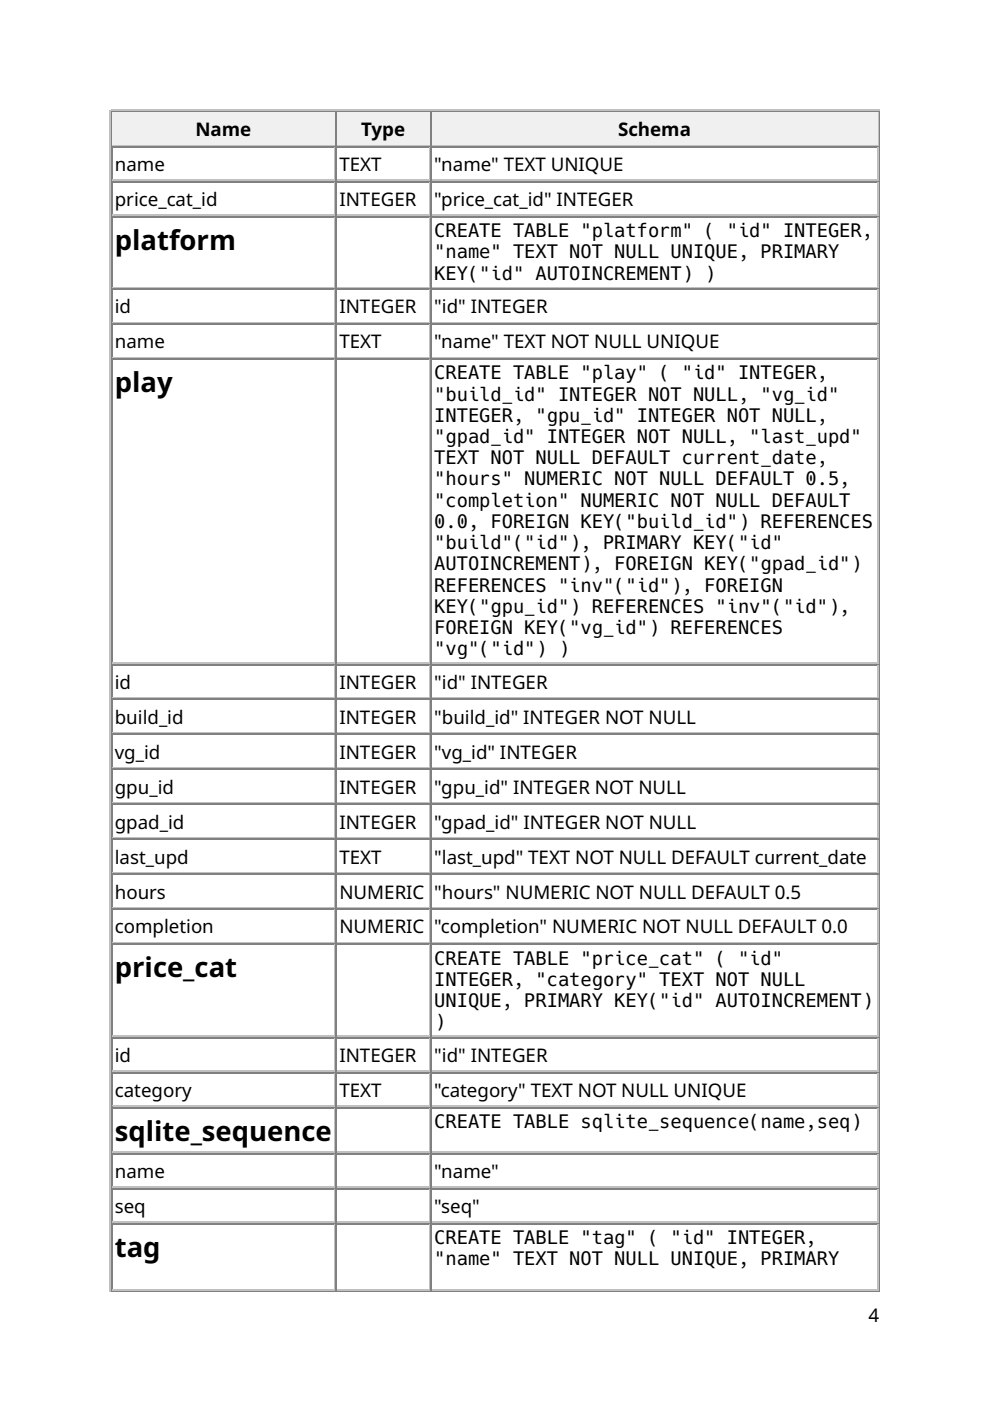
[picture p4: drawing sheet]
<svg xmlns="http://www.w3.org/2000/svg" width="210mm" height="297mm" viewBox="0 0 210 297" stroke-linecap="round" stroke-linejoin="round" font-family="sans-serif">
<defs><g id="words">
<g font-size="5.8">
<text x="24.3" y="52.9">platform</text>
<text x="24.3" y="83.1">play</text>
<text x="24.3" y="207.2">price_cat</text>
<text x="24.3" y="241.8">sqlite_sequence</text>
<text x="24.3" y="266.4">tag</text>
</g>
<g font-size="4">
<text x="41.4" y="28.8">Name</text>
<text x="76.6" y="28.8">Type</text>
<text x="131" y="28.8">Schema</text>
<text x="24.3" y="36.2">name</text>
<text x="72" y="36.2">TEXT</text>
<text x="92.1" y="36.2">&quot;name&quot; TEXT UNIQUE</text>
<text x="24.3" y="43.7">price_cat_id</text>
<text x="72" y="43.7">INTEGER</text>
<text x="92.1" y="43.7">&quot;price_cat_id&quot; INTEGER</text>
<text x="92.1" y="50.3">CREATE TABLE &quot;platform&quot; ( &quot;id&quot; INTEGER,</text>
<text x="92.1" y="54.8">&quot;name&quot; TEXT NOT NULL UNIQUE, PRIMARY</text>
<text x="92.1" y="59.3">KEY(&quot;id&quot; AUTOINCREMENT) )</text>
<text x="24.3" y="66.4">id</text>
<text x="72" y="66.4">INTEGER</text>
<text x="92.1" y="66.4">&quot;id&quot; INTEGER</text>
<text x="24.3" y="73.8">name</text>
<text x="72" y="73.8">TEXT</text>
<text x="92.1" y="73.8">&quot;name&quot; TEXT NOT NULL UNIQUE</text>
<text x="92.1" y="80.4">CREATE TABLE &quot;play&quot; ( &quot;id&quot; INTEGER,</text>
<text x="92.1" y="84.9">&quot;build_id&quot; INTEGER NOT NULL, &quot;vg_id&quot;</text>
<text x="92.1" y="89.4">INTEGER, &quot;gpu_id&quot; INTEGER NOT NULL,</text>
<text x="92.1" y="93.9">&quot;gpad_id&quot; INTEGER NOT NULL, &quot;last_upd&quot;</text>
<text x="92.1" y="98.4">TEXT NOT NULL DEFAULT current_date,</text>
<text x="92.1" y="102.9">&quot;hours&quot; NUMERIC NOT NULL DEFAULT 0.5,</text>
<text x="92.1" y="107.4">&quot;completion&quot; NUMERIC NOT NULL DEFAULT</text>
<text x="92.1" y="111.9">0.0, FOREIGN KEY(&quot;build_id&quot;) REFERENCES</text>
<text x="92.1" y="116.4">&quot;build&quot;(&quot;id&quot;), PRIMARY KEY(&quot;id&quot;</text>
<text x="92.1" y="120.9">AUTOINCREMENT), FOREIGN KEY(&quot;gpad_id&quot;)</text>
<text x="92.1" y="125.4">REFERENCES &quot;inv&quot;(&quot;id&quot;), FOREIGN</text>
<text x="92.1" y="129.9">KEY(&quot;gpu_id&quot;) REFERENCES &quot;inv&quot;(&quot;id&quot;),</text>
<text x="92.1" y="134.4">FOREIGN KEY(&quot;vg_id&quot;) REFERENCES</text>
<text x="92.1" y="138.9">&quot;vg&quot;(&quot;id&quot;) )</text>
<text x="24.3" y="146">id</text>
<text x="72" y="146">INTEGER</text>
<text x="92.1" y="146">&quot;id&quot; INTEGER</text>
<text x="24.3" y="153.5">build_id</text>
<text x="72" y="153.5">INTEGER</text>
<text x="92.1" y="153.5">&quot;build_id&quot; INTEGER NOT NULL</text>
<text x="24.3" y="160.9">vg_id</text>
<text x="72" y="160.9">INTEGER</text>
<text x="92.1" y="160.9">&quot;vg_id&quot; INTEGER</text>
<text x="24.3" y="168.3">gpu_id</text>
<text x="72" y="168.3">INTEGER</text>
<text x="92.1" y="168.3">&quot;gpu_id&quot; INTEGER NOT NULL</text>
<text x="24.3" y="175.7">gpad_id</text>
<text x="72" y="175.7">INTEGER</text>
<text x="92.1" y="175.7">&quot;gpad_id&quot; INTEGER NOT NULL</text>
<text x="24.3" y="183.1">last_upd</text>
<text x="72" y="183.1">TEXT</text>
<text x="92.1" y="183.1">&quot;last_upd&quot; TEXT NOT NULL DEFAULT current_date</text>
<text x="24.3" y="190.5">hours</text>
<text x="72" y="190.5">NUMERIC</text>
<text x="92.1" y="190.5">&quot;hours&quot; NUMERIC NOT NULL DEFAULT 0.5</text>
<text x="24.3" y="197.9">completion</text>
<text x="72" y="197.9">NUMERIC</text>
<text x="92.1" y="197.9">&quot;completion&quot; NUMERIC NOT NULL DEFAULT 0.0</text>
<text x="92.1" y="204.5">CREATE TABLE &quot;price_cat&quot; ( &quot;id&quot;</text>
<text x="92.1" y="209">INTEGER, &quot;category&quot; TEXT NOT NULL</text>
<text x="92.1" y="213.5">UNIQUE, PRIMARY KEY(&quot;id&quot; AUTOINCREMENT)</text>
<text x="92.1" y="218">)</text>
<text x="24.3" y="225.2">id</text>
<text x="72" y="225.2">INTEGER</text>
<text x="92.1" y="225.2">&quot;id&quot; INTEGER</text>
<text x="24.3" y="232.6">category</text>
<text x="72" y="232.6">TEXT</text>
<text x="92.1" y="232.6">&quot;category&quot; TEXT NOT NULL UNIQUE</text>
<text x="92.1" y="239.2">CREATE TABLE sqlite_sequence(name,seq)</text>
<text x="24.3" y="249.8">name</text>
<text x="92.1" y="249.8">&quot;name&quot;</text>
<text x="24.3" y="257.2">seq</text>
<text x="92.1" y="257.2">&quot;seq&quot;</text>
<text x="92.1" y="263.8">CREATE TABLE &quot;tag&quot; ( &quot;id&quot; INTEGER,</text>
<text x="92.1" y="268.3">&quot;name&quot; TEXT NOT NULL UNIQUE, PRIMARY</text>
<text x="184.1" y="280.2">4</text>
</g>
</g></defs>
<path d="M23.4 23.3v250.5M23.5 23.4h163M23.8 30.8h47.4M71 23.8v6.9" fill="none" stroke="#c0c0c0" stroke-width=".26"/>
<path d="M23.7 23.5v7.5M23.8 23.7h47.4M186.4 23.5v250.1M23.5 273.7h163" fill="none" stroke="#808080" stroke-width=".26"/>
<g fill="#f0f0f0">
<path d="M23.8 23.8h47.1v6.9h-47.1z"/>
<path d="M41.3 24.3h12.1v5.9h-12.1z"/>
</g>
<path d="M71.3 23.5v7.5M71.4 23.7h19.9" fill="none" stroke="#808080" stroke-width=".26"/>
<path d="M71.4 30.8h19.9M91.1 23.8v6.9" fill="none" stroke="#c0c0c0" stroke-width=".26"/>
<g fill="#f0f0f0">
<path d="M71.4 23.8h19.6v6.9h-19.6z"/>
<path d="M76.5 24.3h9.5v5.9h-9.5z"/>
</g>
<path d="M91.4 23.5v7.5M91.5 23.7h94.8" fill="none" stroke="#808080" stroke-width=".26"/>
<path d="M91.5 30.8h94.8M186.1 23.8v6.9" fill="none" stroke="#c0c0c0" stroke-width=".26"/>
<g fill="#f0f0f0">
<path d="M91.5 23.8h94.5v6.9h-94.5z"/>
<path d="M131 24.3h15.6v5.9h-15.6z"/>
</g>
<g fill="none" stroke="#808080" stroke-width=".26">
<path d="M23.7 31v242.6M23.8 31.1h47.4M23.8 38.5h47.4M71.3 31v242.6M71.4 31.1h19.9M71.4 38.5h19.9M91.4 31v242.6M91.5 31.1h94.8M91.5 38.5h94.8M23.8 45.9h47.4M71.4 45.9h19.9M91.5 45.9h94.8"/>
<path d="M23.8 61.3h47.4M23.8 68.7h47.4M23.8 76.1h47.4M71.4 61.3h19.9M71.4 68.7h19.9M71.4 76.1h19.9M91.5 61.3h94.8M91.5 68.7h94.8M91.5 76.1h94.8M23.8 140.9h47.4M23.8 148.3h47.4M23.8 155.7h47.4"/>
<path d="M71.4 140.9h19.9M71.4 148.3h19.9M71.4 155.7h19.9M91.5 140.9h94.8M91.5 148.3h94.8M91.5 155.7h94.8M23.8 163.1h47.4M23.8 170.5h47.4M23.8 177.9h47.4M71.4 163.1h19.9M71.4 170.5h19.9M71.4 177.9h19.9"/>
<path d="M91.5 163.1h94.8M91.5 170.5h94.8M91.5 177.9h94.8M23.8 185.3h47.4M23.8 192.7h47.4M71.4 185.3h19.9M71.4 192.7h19.9M91.5 185.3h94.8M91.5 192.7h94.8M23.8 200.2h47.4M71.4 200.2h19.9M91.5 200.2h94.8"/>
<path d="M23.8 220h47.4M23.8 227.4h47.4M23.8 234.8h47.4M71.4 220h19.9M71.4 227.4h19.9M71.4 234.8h19.9M91.5 220h94.8M91.5 227.4h94.8M91.5 234.8h94.8M23.8 244.6h47.4M23.8 252h47.4M23.8 259.4h47.4"/>
<path d="M71.4 244.6h19.9M71.4 252h19.9M71.4 259.4h19.9M91.5 244.6h94.8M91.5 252h94.8M91.5 259.4h94.8"/>
</g>
<g fill="none" stroke="#c0c0c0" stroke-width=".26">
<path d="M23.8 38.2h47.4M71 31.2v6.9M71 38.6v6.9M71.4 38.2h19.9M91.1 31.2v6.9M91.1 38.6v6.9M91.5 38.2h94.8M186.1 31.2v6.9M186.1 38.6v6.9M23.8 45.6h47.4M71 46v14.9M71.4 45.6h19.9"/>
<path d="M91.1 46v14.9M91.5 45.6h94.8M186.1 46v14.9M23.8 61h47.4M23.8 68.4h47.4M23.8 75.8h47.4M71 61.4v6.9M71 68.8v6.9M71 76.2v64.3M71.4 61h19.9M71.4 68.4h19.9M71.4 75.8h19.9"/>
<path d="M91.1 61.4v6.9M91.1 68.8v6.9M91.1 76.2v64.3M91.5 61h94.8M91.5 68.4h94.8M91.5 75.8h94.8M186.1 61.4v6.9M186.1 68.8v6.9M186.1 76.2v64.3M23.8 140.6h47.4M23.8 148h47.4M23.8 155.4h47.4"/>
<path d="M71 141v6.9M71 148.4v6.9M71 155.8v6.9M71.4 140.6h19.9M71.4 148h19.9M71.4 155.4h19.9M91.1 141v6.9M91.1 148.4v6.9M91.1 155.8v6.9M91.5 140.6h94.8M91.5 148h94.8M91.5 155.4h94.8"/>
<path d="M186.1 141v6.9M186.1 148.4v6.9M186.1 155.8v6.9M23.8 162.9h47.4M23.8 170.3h47.4M23.8 177.7h47.4M71 163.2v6.9M71 170.7v6.8M71 178.1v6.8M71.4 162.9h19.9M71.4 170.3h19.9M71.4 177.7h19.9"/>
<path d="M91.1 163.2v6.9M91.1 170.7v6.8M91.1 178.1v6.8M91.5 162.9h94.8M91.5 170.3h94.8M91.5 177.7h94.8M186.1 163.2v6.9M186.1 170.7v6.8M186.1 178.1v6.8M23.8 185.1h47.4M23.8 192.5h47.4M23.8 199.9h47.4"/>
<path d="M71 185.5v6.9M71 192.9v6.9M71.4 185.1h19.9M71.4 192.5h19.9M71.4 199.9h19.9M91.1 185.5v6.9M91.1 192.9v6.9M91.5 185.1h94.8M91.5 192.5h94.8M91.5 199.9h94.8M186.1 185.5v6.9M186.1 192.9v6.9"/>
<path d="M23.8 219.7h47.4M71 200.3v19.3M71.4 219.7h19.9M91.1 200.3v19.3M91.5 219.7h94.8M186.1 200.3v19.3M23.8 227.1h47.4M23.8 234.6h47.4M71 220.1v6.9M71 227.5v6.9M71 234.9v9.3M71.4 227.1h19.9"/>
<path d="M71.4 234.6h19.9M91.1 220.1v6.9M91.1 227.5v6.9M91.1 234.9v9.3M91.5 227.1h94.8M91.5 234.6h94.8M186.1 220.1v6.9M186.1 227.5v6.9M186.1 234.9v9.3M23.8 244.3h47.4M23.8 251.8h47.4M23.8 259.2h47.4"/>
<path d="M71 244.7v6.9M71 252.1v6.9M71 259.6v13.7M71.4 244.3h19.9M71.4 251.8h19.9M71.4 259.2h19.9M91.1 244.7v6.9M91.1 252.1v6.9M91.1 259.6v13.7M91.5 244.3h94.8M91.5 251.8h94.8M91.5 259.2h94.8"/>
<path d="M186.1 244.7v6.9M186.1 252.1v6.9M186.1 259.6v13.7M23.8 273.4h47.4M71.4 273.4h19.9M91.5 273.4h94.8"/>
</g>
<use href="#words"/>
</svg>
